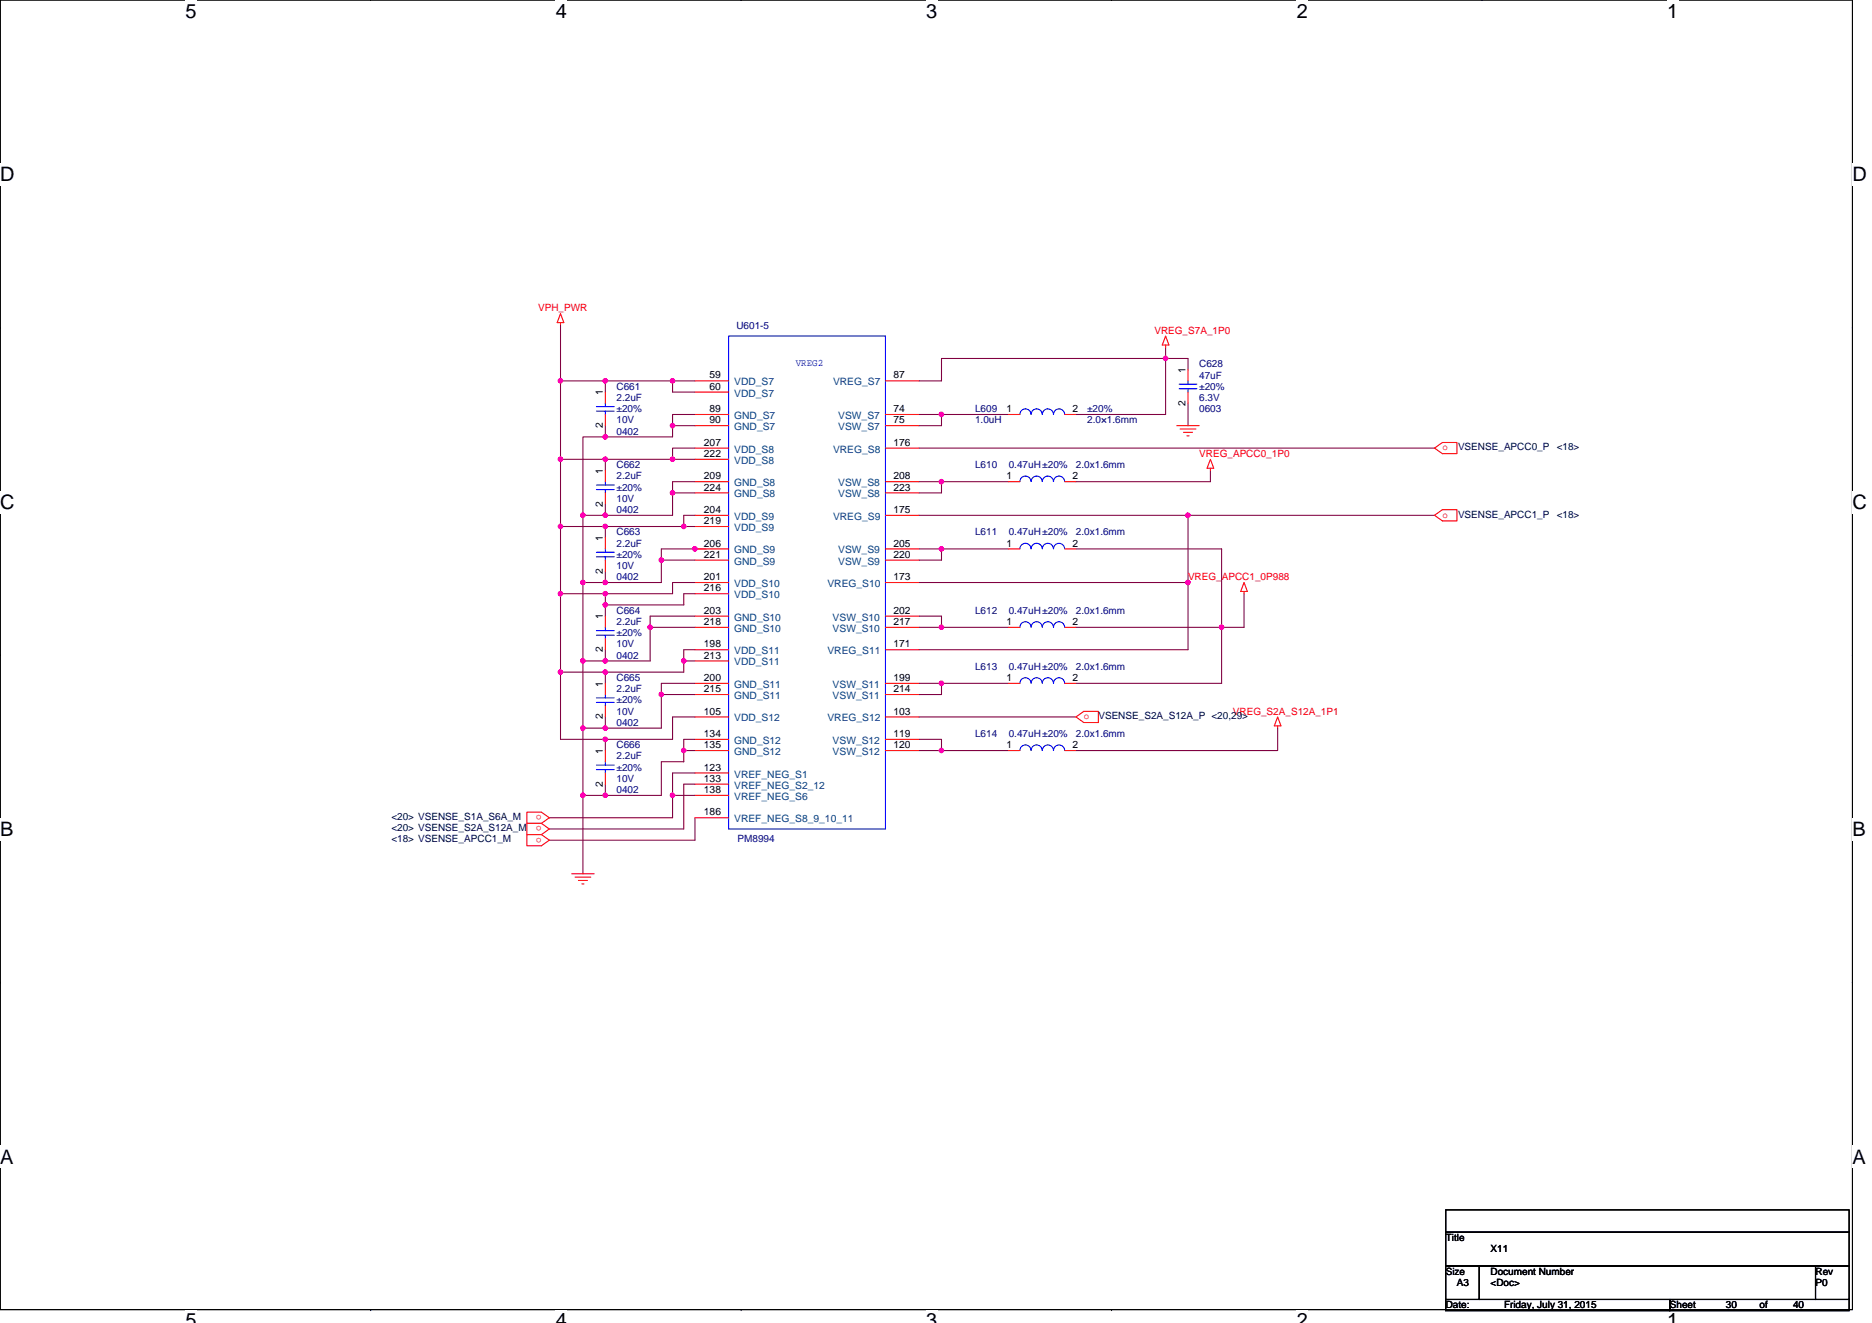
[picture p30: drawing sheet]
<svg xmlns="http://www.w3.org/2000/svg" width="297mm" height="210mm" viewBox="0 0 297 210" stroke-linecap="round" stroke-linejoin="round" font-family="sans-serif">
<defs><g id="words">
<g font-size="3.2">
<text x="29.4" y="2.8">5</text>
<text x="88.2" y="2.8">4</text>
<text x="147" y="2.8">3</text>
<text x="205.8" y="2.8">2</text>
<text x="264.5" y="2.8">1</text>
<text x="0" y="28.8">D</text>
<text x="293.9" y="28.8">D</text>
<text x="0" y="80.8">C</text>
<text x="293.9" y="80.8">C</text>
<text x="0" y="132.7">B</text>
<text x="293.9" y="132.7">B</text>
<text x="0" y="184.7">A</text>
<text x="293.9" y="184.7">A</text>
<text x="29.4" y="210.7">5</text>
<text x="88.2" y="210.7">4</text>
<text x="147" y="210.7">3</text>
<text x="205.8" y="210.7">2</text>
<text x="264.5" y="210.7">1</text>
</g>
<g font-size="1.6" fill="#f00">
<text x="85.4" y="49.4">VPH_PWR</text>
<text x="183.2" y="53">VREG_S7A_1P0</text>
<text x="228.9" y="71.5">o</text>
<text x="190.3" y="72.5">VREG_APCC0_1P0</text>
<text x="228.9" y="82.1">o</text>
<text x="188.5" y="92.1">VREG_APCC1_0P988</text>
<text x="195.6" y="113.4">VREG_S2A_S12A_1P1</text>
<text x="172" y="114.2">o</text>
<text x="85.9" y="129.4" transform="rotate(180 85.9 129.4)">o</text>
<text x="85.9" y="131.1" transform="rotate(180 85.9 131.1)">o</text>
<text x="85.9" y="132.9" transform="rotate(180 85.9 132.9)">o</text>
</g>
<g font-size="1.6" fill="#000080">
<text x="116.9" y="52.3">U601-5</text>
<text x="190.3" y="58.3">C628</text>
<text x="97.8" y="61.9">C661</text>
<text x="97.8" y="63.6">2.2uF</text>
<text x="97.8" y="65.4">±20%</text>
<text x="154.7" y="65.4">L609</text>
<text x="172.5" y="65.4">±20%</text>
<text x="190.3" y="60.1">47uF</text>
<text x="190.3" y="65.4">0603</text>
<text x="190.3" y="63.6">6.3V</text>
<text x="190.3" y="61.9">±20%</text>
<text x="97.8" y="69">0402</text>
<text x="97.8" y="67.2">10V</text>
<text x="154.7" y="67.2">1.0uH</text>
<text x="172.5" y="67.2">2.0×1.6mm</text>
<text x="97.8" y="74.3">C662</text>
<text x="97.8" y="76.1">2.2uF</text>
<text x="97.8" y="77.9">±20%</text>
<text x="154.7" y="74.3">L610</text>
<text x="160.1" y="74.3">0.47uH±20%</text>
<text x="170.7" y="74.3">2.0x1.6mm</text>
<text x="97.8" y="81.4">0402</text>
<text x="97.8" y="79.7">10V</text>
<text x="97.8" y="85">C663</text>
<text x="97.8" y="86.8">2.2uF</text>
<text x="97.8" y="88.5">±20%</text>
<text x="154.7" y="85">L611</text>
<text x="160.1" y="85">0.47uH±20%</text>
<text x="170.7" y="85">2.0x1.6mm</text>
<text x="97.8" y="92.1">0402</text>
<text x="97.8" y="90.3">10V</text>
<text x="97.8" y="97.4">C664</text>
<text x="97.8" y="99.2">2.2uF</text>
<text x="97.8" y="101">±20%</text>
<text x="154.7" y="97.4">L612</text>
<text x="160.1" y="97.4">0.47uH±20%</text>
<text x="170.7" y="97.4">2.0x1.6mm</text>
<text x="97.8" y="104.5">0402</text>
<text x="97.8" y="102.8">10V</text>
<text x="154.7" y="106.3">L613</text>
<text x="160.1" y="106.3">0.47uH±20%</text>
<text x="170.7" y="106.3">2.0x1.6mm</text>
<text x="97.8" y="108.1">C665</text>
<text x="97.8" y="109.9">2.2uF</text>
<text x="97.8" y="113.4">10V</text>
<text x="97.8" y="111.7">±20%</text>
<text x="97.8" y="118.8">C666</text>
<text x="97.8" y="115.2">0402</text>
<text x="154.7" y="117">L614</text>
<text x="160.1" y="117">0.47uH±20%</text>
<text x="170.7" y="117">2.0x1.6mm</text>
<text x="97.8" y="120.5">2.2uF</text>
<text x="97.8" y="125.9">0402</text>
<text x="97.8" y="124.1">10V</text>
<text x="97.8" y="122.3">±20%</text>
<text x="117" y="133.7">PM8994</text>
</g>
<text font-size="1.6" fill="#00f" x="126.3" y="58.1">VREG2</text>
<g font-size="1.6">
<text x="188.1" y="59.2" transform="rotate(-90 188.1 59.2)">1</text>
<text x="95.7" y="62.8" transform="rotate(-90 95.7 62.8)">1</text>
<text x="112.6" y="60.1">59</text>
<text x="112.6" y="61.8">60</text>
<text x="112.6" y="65.4">89</text>
<text x="141.7" y="65.4">74</text>
<text x="141.7" y="60.1">87</text>
<text x="159.7" y="65.4">1</text>
<text x="170.2" y="65.4">2</text>
<text x="188.1" y="64.4" transform="rotate(-90 188.1 64.4)">2</text>
<text x="95.7" y="67.9" transform="rotate(-90 95.7 67.9)">2</text>
<text x="111.7" y="70.7">207</text>
<text x="112.6" y="67.2">90</text>
<text x="141.7" y="67.2">75</text>
<text x="141.7" y="70.7">176</text>
<text x="95.7" y="75.2" transform="rotate(-90 95.7 75.2)">1</text>
<text x="111.7" y="72.5">222</text>
<text x="111.7" y="76.1">209</text>
<text x="111.7" y="77.9">224</text>
<text x="141.7" y="76.1">208</text>
<text x="141.7" y="77.9">223</text>
<text x="159.7" y="76.1">1</text>
<text x="170.2" y="76.1">2</text>
<text x="95.7" y="80.4" transform="rotate(-90 95.7 80.4)">2</text>
<text x="111.7" y="81.4">204</text>
<text x="111.7" y="83.2">219</text>
<text x="141.7" y="81.4">175</text>
<text x="95.7" y="85.9" transform="rotate(-90 95.7 85.9)">1</text>
<text x="111.7" y="86.7">206</text>
<text x="111.7" y="88.5">221</text>
<text x="141.7" y="86.7">205</text>
<text x="141.7" y="88.5">220</text>
<text x="159.7" y="86.7">1</text>
<text x="170.2" y="86.7">2</text>
<text x="95.7" y="91.1" transform="rotate(-90 95.7 91.1)">2</text>
<text x="111.7" y="92.1">201</text>
<text x="111.7" y="93.9">216</text>
<text x="141.7" y="92.1">173</text>
<text x="95.7" y="98.3" transform="rotate(-90 95.7 98.3)">1</text>
<text x="111.7" y="97.4">203</text>
<text x="111.7" y="99.2">218</text>
<text x="141.7" y="97.4">202</text>
<text x="141.7" y="99.2">217</text>
<text x="159.7" y="99.2">1</text>
<text x="170.2" y="99.2">2</text>
<text x="95.7" y="103.5" transform="rotate(-90 95.7 103.5)">2</text>
<text x="111.7" y="102.7">198</text>
<text x="111.7" y="104.5">213</text>
<text x="141.7" y="102.7">171</text>
<text x="95.7" y="109" transform="rotate(-90 95.7 109)">1</text>
<text x="111.7" y="113.4">105</text>
<text x="111.7" y="108.1">200</text>
<text x="111.7" y="109.9">215</text>
<text x="141.7" y="108.1">199</text>
<text x="141.7" y="109.9">214</text>
<text x="141.7" y="113.4">103</text>
<text x="159.7" y="108.1">1</text>
<text x="170.2" y="108.1">2</text>
<text x="95.7" y="119.7" transform="rotate(-90 95.7 119.7)">1</text>
<text x="95.7" y="114.2" transform="rotate(-90 95.7 114.2)">2</text>
<text x="111.7" y="117">134</text>
<text x="111.7" y="118.7">135</text>
<text x="141.7" y="117">119</text>
<text x="141.7" y="118.7">120</text>
<text x="159.7" y="118.7">1</text>
<text x="170.2" y="118.7">2</text>
<text x="95.7" y="124.8" transform="rotate(-90 95.7 124.8)">2</text>
<text x="111.7" y="122.3">123</text>
<text x="111.7" y="124.1">133</text>
<text x="111.7" y="125.9">138</text>
<text x="111.7" y="129.4">186</text>
<text x="229.4" y="197">Title</text>
<text x="229.4" y="202.3">Size</text>
<text x="236.5" y="202.3">Document Number</text>
<text x="236.5" y="198.8">X11</text>
<text x="288.1" y="202.3">Rev</text>
<text x="229.4" y="207.7">Date:</text>
<text x="231.2" y="204.1">A3</text>
<text x="236.5" y="204.1">&lt;Doc&gt;</text>
<text x="238.7" y="207.7">Friday, July 31, 2015</text>
<text x="265" y="207.7">Sheet</text>
<text x="273.9" y="207.7">30</text>
<text x="279.2" y="207.7">of</text>
<text x="284.5" y="207.7">40</text>
<text x="288.1" y="204.1">P0</text>
</g>
<g font-size="1.6" fill="#004080">
<text x="116.5" y="61.2">VDD_S7</text>
<text x="116.5" y="62.9">VDD_S7</text>
<text x="132.2" y="61.2">VREG_S7</text>
<text x="116.5" y="71.8">VDD_S8</text>
<text x="116.5" y="66.5">GND_S7</text>
<text x="116.5" y="68.3">GND_S7</text>
<text x="132.2" y="71.8">VREG_S8</text>
<text x="133" y="66.5">VSW_S7</text>
<text x="133" y="68.3">VSW_S7</text>
<text x="116.5" y="73.6">VDD_S8</text>
<text x="116.5" y="77.2">GND_S8</text>
<text x="133" y="77.2">VSW_S8</text>
<text x="116.5" y="82.5">VDD_S9</text>
<text x="116.5" y="79">GND_S8</text>
<text x="132.2" y="82.5">VREG_S9</text>
<text x="133" y="79">VSW_S8</text>
<text x="116.5" y="84.3">VDD_S9</text>
<text x="116.5" y="87.8">GND_S9</text>
<text x="116.5" y="89.6">GND_S9</text>
<text x="133" y="87.8">VSW_S9</text>
<text x="133" y="89.6">VSW_S9</text>
<text x="116.5" y="93.2">VDD_S10</text>
<text x="116.5" y="95">VDD_S10</text>
<text x="131.3" y="93.2">VREG_S10</text>
<text x="116.5" y="98.5">GND_S10</text>
<text x="116.5" y="100.3">GND_S10</text>
<text x="132.1" y="98.5">VSW_S10</text>
<text x="132.1" y="100.3">VSW_S10</text>
<text x="116.5" y="103.8">VDD_S11</text>
<text x="116.5" y="105.6">VDD_S11</text>
<text x="131.3" y="103.8">VREG_S11</text>
<text x="116.5" y="109.2">GND_S11</text>
<text x="116.5" y="111">GND_S11</text>
<text x="132.1" y="109.2">VSW_S11</text>
<text x="132.1" y="111">VSW_S11</text>
<text x="116.5" y="114.5">VDD_S12</text>
<text x="116.5" y="118.1">GND_S12</text>
<text x="116.5" y="119.8">GND_S12</text>
<text x="131.3" y="114.5">VREG_S12</text>
<text x="132.1" y="118.1">VSW_S12</text>
<text x="132.1" y="119.8">VSW_S12</text>
<text x="116.5" y="123.4">VREF_NEG_S1</text>
<text x="116.5" y="125.2">VREF_NEG_S2_12</text>
<text x="116.5" y="130.5">VREF_NEG_S8_9_10_11</text>
<text x="116.5" y="127">VREF_NEG_S6</text>
</g>
<g font-size="1.6" fill="#000040">
<text x="231.3" y="71.5">VSENSE_APCC0_P</text>
<text x="247" y="71.5">&lt;18&gt;</text>
<text x="231.3" y="82.1">VSENSE_APCC1_P</text>
<text x="247" y="82.1">&lt;18&gt;</text>
<text x="174.3" y="114.2">VSENSE_S2A_S12A_P &lt;20,29&gt;</text>
<text x="62.1" y="130.2">&lt;20&gt; VSENSE_S1A_S6A_M</text>
<text x="62.1" y="131.9">&lt;20&gt; VSENSE_S2A_S12A_M</text>
<text x="62.1" y="133.7">&lt;18&gt; VSENSE_APCC1_M</text>
</g>
</g></defs>
<path d="M0 0h293.9v207.9h-293.9z" fill="none" stroke="#000" stroke-width=".17"/>
<g fill="#fff">
<path d="M29.4 0h1.8v3.5h-1.8z"/>
<path d="M29.4 207.9h1.8v2h-1.8z"/>
</g>
<path d="M58.8 0h.1M58.8 207.9h.1" fill="none" stroke="#000" stroke-width=".17"/>
<g fill="#fff">
<path d="M88.2 0h1.8v3.5h-1.8z"/>
<path d="M88.2 207.9h1.8v2h-1.8z"/>
</g>
<path d="M117.6 0h.1M117.6 207.9h.1" fill="none" stroke="#000" stroke-width=".17"/>
<g fill="#fff">
<path d="M147 0h1.7v3.5h-1.7z"/>
<path d="M147 207.9h1.7v2h-1.7z"/>
</g>
<path d="M176.4 0h.1M176.4 207.9h.1" fill="none" stroke="#000" stroke-width=".17"/>
<g fill="#fff">
<path d="M205.8 0h1.7v3.5h-1.7z"/>
<path d="M205.8 207.9h1.7v2h-1.7z"/>
</g>
<path d="M235.2 0h.1M235.2 207.9h.1" fill="none" stroke="#000" stroke-width=".17"/>
<g fill="#fff">
<path d="M264.5 0h1.8v3.5h-1.8z"/>
<path d="M264.5 207.9h1.8v2h-1.8z"/>
<path d="M0 26h2.3v3.5h-2.3z"/>
<path d="M293.9 26h2.3v3.5h-2.3z"/>
<path d="M0 77.9h2.3v3.5h-2.3z"/>
<path d="M293.9 77.9h2.3v3.5h-2.3z"/>
</g>
<path d="M0 52h.1M293.9 52h.1" fill="none" stroke="#000" stroke-width=".17"/>
<g fill="#fff">
<path d="M0 129.9h2.1v3.5h-2.1z"/>
<path d="M293.9 129.9h2.1v3.5h-2.1z"/>
</g>
<path d="M0 103.9h.1M293.9 103.9h.1" fill="none" stroke="#000" stroke-width=".17"/>
<g fill="#fff">
<path d="M0 181.9h2.2v3.5h-2.2z"/>
<path d="M293.9 181.9h2.2v3.5h-2.2z"/>
</g>
<path d="M0 155.9h.1M293.9 155.9h.1M229.4 192h64v3.6h-64zM229.4 195.6h64v5.3h-64zM229.4 200.9h5.3v5.3h-5.3zM229.4 206.2h35.6v1.8h-35.6zM234.7 200.9h53.4v5.3h-53.4zM265 206.2h28.4v1.8h-28.4zM288.1 200.9h5.3v5.3h-5.3z" fill="none" stroke="#000" stroke-width=".17"/>
<g fill="none" stroke="#800040" stroke-width=".17">
<path d="M88.9 51.6v8.9M185 56.9h-35.6v3.6h-3.6M185 56.9v8.9h-14.3M185 55.1v1.8M185 56.9h3.5v1.8M88.9 60.5v12.4M88.9 72.9v10.7M88.9 72.9h7.2M88.9 60.5h7.2M96.1 60.5h10.6M96.1 67.6v1.7h10.6v-1.7M96.1 60.5v1.7"/>
<path d="M96.1 72.9h10.6M96.1 72.9v1.8M96.1 69.3h-3.6v12.5M106.7 60.5v1.7h3.6M106.7 60.5h3.6M106.7 67.6h3.6M106.7 78.2h3.6M106.7 78.2v3.6h-10.6M110.3 65.8h-3.6v1.8M110.3 76.5h-3.6v1.7M110.3 71.1h-3.6v1.8h3.6M145.8 65.8h3.6"/>
<path d="M145.8 76.5h3.6M145.8 71.1h81.8M149.4 65.8h10.7M149.4 76.5h10.7M149.4 65.8v1.8h-3.6M149.4 76.5v1.7h-3.6M188.5 64v3.6M192.1 74.7v1.8h-21.4M88.9 83.6v10.6M88.9 94.2v12.5M88.9 83.6h7.2M88.9 94.2h7.2"/>
<path d="M96.1 83.6h12.4M96.1 83.6v1.7M96.1 94.2v3.6M96.1 80v1.8M96.1 81.8h-3.6v10.7M96.1 92.5h-3.6v12.4M103.2 99.6v5.3h-7.1v-1.8M103.2 99.6h7.1M104.9 88.9h5.4M104.9 88.9v3.6h-8.8v-1.8M108.5 83.6h1.8M110.3 81.8h-1.8v1.8"/>
<path d="M110.3 94.2h-1.8v1.8h-12.4M110.3 92.5h-3.6v1.7h-10.6M110.3 97.8h-7.1v1.8M112.1 87.1h-7.2v1.8M145.8 92.5h42.7M145.8 87.1h3.6M145.8 99.6h3.6M145.8 97.8h3.6v1.8M145.8 81.8h42.7M149.4 87.1h10.7M149.4 99.6h10.7M149.4 87.1v1.8h-3.6"/>
<path d="M170.7 87.1h23.1v12.5M170.7 99.6h23.1M188.5 92.5v10.6h-42.7M188.5 81.8h39.1M188.5 81.8v10.7M193.8 99.6v8.9h-23.1M197.4 94.2v5.4h-3.6M88.9 106.7v10.6h7.2M88.9 106.7h7.2M96.1 106.7v1.8M96.1 113.8v1.8M96.1 104.9h-3.6v10.7"/>
<path d="M96.1 115.6h-3.6v10.6M96.1 117.3v1.8M104.9 110.2h5.4M104.9 110.2v5.4h-8.8M108.5 104.9v1.8h-12.4M108.5 119.1v1.8h-3.6v5.3h-8.8v-1.7M108.5 104.9h1.8M108.5 119.1h1.8M110.3 103.1h-1.8v1.8M110.3 108.5h-5.4v1.7M110.3 113.8h-3.6v3.5h-10.6M110.3 117.3h-1.8v1.8"/>
<path d="M145.8 108.5h3.6M145.8 119.1h3.6M145.8 117.3h3.6v1.8M145.8 113.8h24.9M149.4 108.5h10.7M149.4 119.1h10.7M149.4 108.5v1.7h-3.6M202.7 115.6v3.5h-32M96.1 126.2h-3.6v12.5M106.7 126.2h3.6M106.7 126.2v3.6h-19.5M110.3 122.7h-3.6v3.5"/>
<path d="M110.3 124.5h-1.8v7.1h-21.3M110.3 129.8v3.5h-23.1"/>
</g>
<g fill="#f0f" stroke="#f0f" stroke-width=".17">
<circle cx="106.7" cy="60.4" r=".35"/>
<circle cx="106.7" cy="67.6" r=".35"/>
<circle cx="96" cy="69.3" r=".35"/>
<circle cx="106.7" cy="78.2" r=".35"/>
<circle cx="96" cy="81.8" r=".35"/>
<circle cx="108.5" cy="83.6" r=".35"/>
<circle cx="110.3" cy="87.1" r=".35"/>
<circle cx="104.9" cy="88.9" r=".35"/>
<circle cx="96" cy="92.4" r=".35"/>
<circle cx="103.2" cy="99.6" r=".35"/>
<circle cx="96" cy="104.9" r=".35"/>
<circle cx="96" cy="96" r=".35"/>
<circle cx="108.5" cy="104.9" r=".35"/>
<circle cx="104.9" cy="110.2" r=".35"/>
<circle cx="96" cy="115.6" r=".35"/>
<circle cx="108.5" cy="119.1" r=".35"/>
<circle cx="96" cy="126.2" r=".35"/>
<circle cx="106.7" cy="126.2" r=".35"/>
<circle cx="149.4" cy="65.8" r=".35"/>
<circle cx="149.4" cy="76.4" r=".35"/>
<circle cx="149.4" cy="87.1" r=".35"/>
<circle cx="149.4" cy="99.6" r=".35"/>
<circle cx="149.4" cy="108.4" r=".35"/>
<circle cx="149.4" cy="119.1" r=".35"/>
<circle cx="188.5" cy="81.8" r=".35"/>
<circle cx="188.5" cy="92.4" r=".35"/>
<circle cx="193.8" cy="99.6" r=".35"/>
<circle cx="96" cy="60.4" r=".35"/>
<circle cx="88.9" cy="60.4" r=".35"/>
<circle cx="96" cy="72.9" r=".35"/>
<circle cx="96" cy="83.6" r=".35"/>
<circle cx="88.9" cy="83.6" r=".35"/>
<circle cx="88.9" cy="72.9" r=".35"/>
<circle cx="96" cy="94.2" r=".35"/>
<circle cx="96" cy="106.7" r=".35"/>
<circle cx="88.9" cy="106.7" r=".35"/>
<circle cx="88.9" cy="94.2" r=".35"/>
<circle cx="96" cy="117.3" r=".35"/>
<circle cx="106.7" cy="72.9" r=".35"/>
<circle cx="92.5" cy="81.8" r=".35"/>
<circle cx="92.5" cy="92.4" r=".35"/>
<circle cx="92.5" cy="104.9" r=".35"/>
<circle cx="92.5" cy="115.6" r=".35"/>
<circle cx="92.5" cy="126.2" r=".35"/>
<circle cx="184.9" cy="56.9" r=".35"/>
</g>
<g fill="none" stroke="#f00" stroke-width=".17">
<path d="M88.9 49.8l.6 1.4h-1.1zM88.9 51.2v.4M185 53.3l.5 1.5h-1.1zM185 54.8v.3M188.5 58.7v1.8M96.1 74.7v1.8M96.1 78.2v1.8M96.1 62.2v1.8M96.1 65.8v1.8M110.3 60.5h5.3M110.3 62.2h5.3M110.3 71.1h5.3"/>
<path d="M110.3 72.9h5.3M110.3 65.8h5.3M110.3 67.6h5.3M110.3 76.5h5.3M110.3 78.2h5.3M140.5 60.5h5.3M140.5 71.1h5.3M140.5 65.8h5.3M140.5 67.6h5.3M140.5 76.5h5.3M140.5 78.2h5.3M160.1 65.8h1.7"/>
<path d="M160.1 76.5h1.7M168.9 65.8h1.8M168.9 76.5h1.8M186.7 67.6h3.6M187.3 68.1h2.5M187.8 68.6h1.4M188.3 69.2h.4M188.5 62.2v1.8M192.1 72.9l.5 1.4h-1.1zM192.1 74.3v.4M227.6 71.1l1.3-.9h2.3v1.8h-2.3zM96.1 97.8v1.8"/>
<path d="M96.1 85.3v1.8M96.1 88.9v1.8M110.3 81.8h5.3M110.3 83.6h5.3M110.3 92.5h5.3M110.3 94.2h5.3M110.3 87.1h5.3M110.3 88.9h5.3M110.3 97.8h5.3M110.3 99.6h5.3M140.5 81.8h5.3M140.5 92.5h5.3"/>
<path d="M140.5 87.1h5.3M140.5 88.9h5.3M140.5 97.8h5.3M140.5 99.6h5.3M160.1 87.1h1.7M160.1 99.6h1.7M168.9 87.1h1.8M168.9 99.6h1.8M197.4 92.5l.5 1.4h-1zM197.4 93.9v.3M227.6 81.8l1.3-.9h2.3v1.8h-2.3zM96.1 119.1v1.8"/>
<path d="M96.1 101.3v1.8M96.1 108.5v1.7M96.1 112v1.8M110.3 103.1h5.3M110.3 104.9h5.3M110.3 113.8h5.3M110.3 108.5h5.3M110.3 110.2h5.3M110.3 117.3h5.3M110.3 119.1h5.3M140.5 103.1h5.3M140.5 113.8h5.3"/>
<path d="M140.5 108.5h5.3M140.5 110.2h5.3M140.5 117.3h5.3M140.5 119.1h5.3M160.1 108.5h1.7M160.1 119.1h1.7M168.9 108.5h1.8M168.9 119.1h1.8M170.7 113.8l1.3-.9h2.3v1.8h-2.3zM202.7 113.8l.6 1.4h-1.1zM202.7 115.2v.4M83.6 132.5h2.3l1.3 .8-1.3 .9h-2.3z"/>
<path d="M83.6 128.9h2.3l1.3 .9-1.3 .9h-2.3zM85.9 130.7l1.3 .9-1.3 .9M85.9 130.7h-2.3v1.8h2.3M90.7 138.7h3.6M91.2 139.2h2.5M91.8 139.7h1.4M96.1 122.7v1.8M110.3 122.7h5.3M110.3 124.5h5.3M110.3 129.8h5.3M110.3 126.2h5.3M92.3 140.3h.4"/>
</g>
<g fill="none" stroke="#00f" stroke-width=".17">
<path d="M115.6 53.3h24.9v78.3h-24.9zM94.6 77h2.9M94.6 77.7h2.9M94.6 64.5h2.9M94.6 65.3h2.9M96.1 76.5v.5M96.1 77.7v.5M96.1 64v.5M96.1 65.3v.5M161.8 65.8a.88 .88 0 0 1 .9-.9 .88 .88 0 0 1 .9 .9M161.8 76.4a.88 .88 0 0 1 .9-.8 .88 .88 0 0 1 .9 .8M163.6 65.8a.88 .88 0 0 1 .9-.9 .88 .88 0 0 1 .9 .9 .89 .89 0 0 1 .9-.9 .89 .89 0 0 1 .8 .9 .89 .89 0 0 1 .9-.9 .89 .89 0 0 1 .9 .9"/>
<path d="M163.6 76.4a.88 .88 0 0 1 .9-.8 .88 .88 0 0 1 .9 .8 .89 .89 0 0 1 .9-.8 .89 .89 0 0 1 .8 .8 .89 .89 0 0 1 .9-.8 .89 .89 0 0 1 .9 .8M187.1 61h2.8M187.1 61.7h2.8M188.5 60.5v.5M188.5 61.7v.5M94.6 87.7h2.9M94.6 88.4h2.9M96.1 99.6v.5M96.1 87.1v.6M96.1 88.4v.5M161.8 87.1a.88 .88 0 0 1 .9-.9 .88 .88 0 0 1 .9 .9M163.6 99.5a.88 .88 0 0 0-.9-.8 .88 .88 0 0 0-.9 .8"/>
<path d="M163.6 87.1a.88 .88 0 0 1 .9-.9 .88 .88 0 0 1 .9 .9 .89 .89 0 0 1 .9-.9 .89 .89 0 0 1 .8 .9 .89 .89 0 0 1 .9-.9 .89 .89 0 0 1 .9 .9M168.9 99.5a.89 .89 0 0 0-.9-.8 .89 .89 0 0 0-.9 .8 .89 .89 0 0 0-.8-.8 .89 .89 0 0 0-.9 .8 .88 .88 0 0 0-.9-.8 .88 .88 0 0 0-.9 .8M94.6 100.1h2.9M94.6 100.8h2.9M94.6 110.8h2.9M94.6 111.5h2.9M96.1 100.8v.5M96.1 110.2v.6M96.1 111.5v.5M163.6 108.4a.88 .88 0 0 0-.9-.8 .88 .88 0 0 0-.9 .8M163.6 119.1a.88 .88 0 0 0-.9-.9 .88 .88 0 0 0-.9 .9M168.9 108.4a.89 .89 0 0 0-.9-.8 .89 .89 0 0 0-.9 .8 .89 .89 0 0 0-.8-.8 .89 .89 0 0 0-.9 .8 .88 .88 0 0 0-.9-.8 .88 .88 0 0 0-.9 .8"/>
<path d="M168.9 119.1a.89 .89 0 0 0-.9-.9 .89 .89 0 0 0-.9 .9 .89 .89 0 0 0-.8-.9 .89 .89 0 0 0-.9 .9 .88 .88 0 0 0-.9-.9 .88 .88 0 0 0-.9 .9M94.6 121.4h2.9M94.6 122.2h2.9M96.1 120.9v.5M96.1 122.2v.5"/>
</g>
<use href="#words"/>
</svg>
